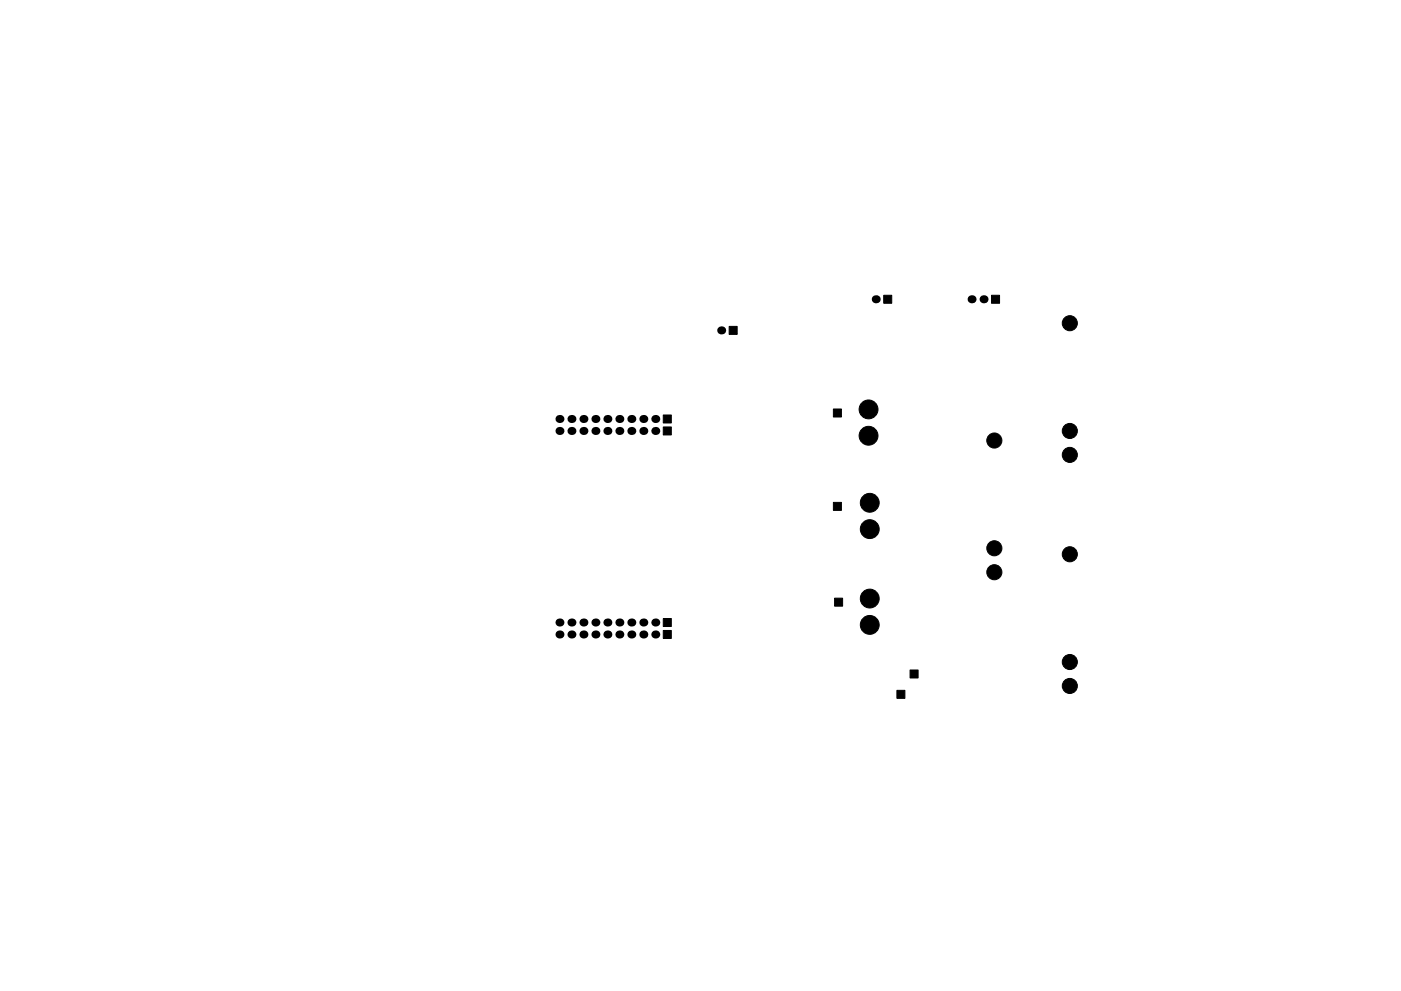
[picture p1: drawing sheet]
<svg xmlns="http://www.w3.org/2000/svg" width="297mm" height="210mm" viewBox="0 0 297 210" stroke-linecap="round" stroke-linejoin="round" font-family="sans-serif">
<g fill="#000" stroke="#000" stroke-width=".21">
<path d="M154.6 69.2h1.7v1.7h-1.7zM187.4 62.6h1.7v1.7h-1.7zM210.2 62.6h1.7v1.7h-1.7zM140.6 88h1.7v1.7h-1.7zM140.6 90.6h1.7v1.7h-1.7zM176.7 86.8h1.7v1.7h-1.7zM176.7 106.6h1.7v1.7h-1.7zM140.6 133.8h1.7v1.7h-1.7zM140.6 131.2h1.7v1.7h-1.7zM177 126.9h1.6v1.7h-1.6zM190.2 146.5h1.7v1.7h-1.7zM193 142.1h1.7v1.7h-1.7z"/>
<circle cx="226.8" cy="68.6" r="1.6"/>
<circle cx="184.1" cy="86.9" r="2"/>
<circle cx="184.1" cy="92.5" r="2"/>
<circle cx="210.8" cy="93.5" r="1.6"/>
<circle cx="226.8" cy="96.5" r="1.6"/>
<circle cx="226.8" cy="91.4" r="1.6"/>
<circle cx="184.4" cy="112.3" r="2"/>
<circle cx="184.4" cy="106.7" r="2"/>
<circle cx="210.8" cy="116.3" r="1.6"/>
<circle cx="226.8" cy="117.6" r="1.6"/>
<circle cx="184.4" cy="132.6" r="2"/>
<circle cx="184.4" cy="127" r="2"/>
<circle cx="210.8" cy="121.4" r="1.6"/>
<circle cx="226.8" cy="145.5" r="1.6"/>
<circle cx="226.8" cy="140.5" r="1.6"/>
</g>
<g fill="#000">
<circle cx="152.9" cy="70.1" r=".85"/>
<circle cx="185.7" cy="63.5" r=".85"/>
<circle cx="206" cy="63.5" r=".85"/>
<circle cx="208.5" cy="63.5" r=".85"/>
<circle cx="118.6" cy="88.9" r=".85"/>
<circle cx="118.6" cy="91.4" r=".85"/>
<circle cx="121.2" cy="88.9" r=".85"/>
<circle cx="121.2" cy="91.4" r=".85"/>
<circle cx="123.7" cy="91.4" r=".85"/>
<circle cx="123.7" cy="88.9" r=".85"/>
<circle cx="126.2" cy="91.4" r=".85"/>
<circle cx="126.2" cy="88.9" r=".85"/>
<circle cx="128.8" cy="91.4" r=".85"/>
<circle cx="128.8" cy="88.9" r=".85"/>
<circle cx="131.3" cy="91.4" r=".85"/>
<circle cx="131.3" cy="88.9" r=".85"/>
<circle cx="133.9" cy="91.4" r=".85"/>
<circle cx="133.9" cy="88.9" r=".85"/>
<circle cx="136.4" cy="91.4" r=".85"/>
<circle cx="136.4" cy="88.9" r=".85"/>
<circle cx="138.9" cy="91.4" r=".85"/>
<circle cx="138.9" cy="88.9" r=".85"/>
<circle cx="118.6" cy="134.6" r=".85"/>
<circle cx="118.6" cy="132.1" r=".85"/>
<circle cx="121.2" cy="134.6" r=".85"/>
<circle cx="121.2" cy="132.1" r=".85"/>
<circle cx="123.7" cy="134.6" r=".85"/>
<circle cx="123.7" cy="132.1" r=".85"/>
<circle cx="126.2" cy="134.6" r=".85"/>
<circle cx="126.2" cy="132.1" r=".85"/>
<circle cx="128.8" cy="132.1" r=".85"/>
<circle cx="128.8" cy="134.6" r=".85"/>
<circle cx="131.3" cy="134.6" r=".85"/>
<circle cx="131.3" cy="132.1" r=".85"/>
<circle cx="133.9" cy="134.6" r=".85"/>
<circle cx="133.9" cy="132.1" r=".85"/>
<circle cx="136.4" cy="134.6" r=".85"/>
<circle cx="136.4" cy="132.1" r=".85"/>
<circle cx="138.9" cy="134.6" r=".85"/>
<circle cx="138.9" cy="132.1" r=".85"/>
</g>
</svg>
